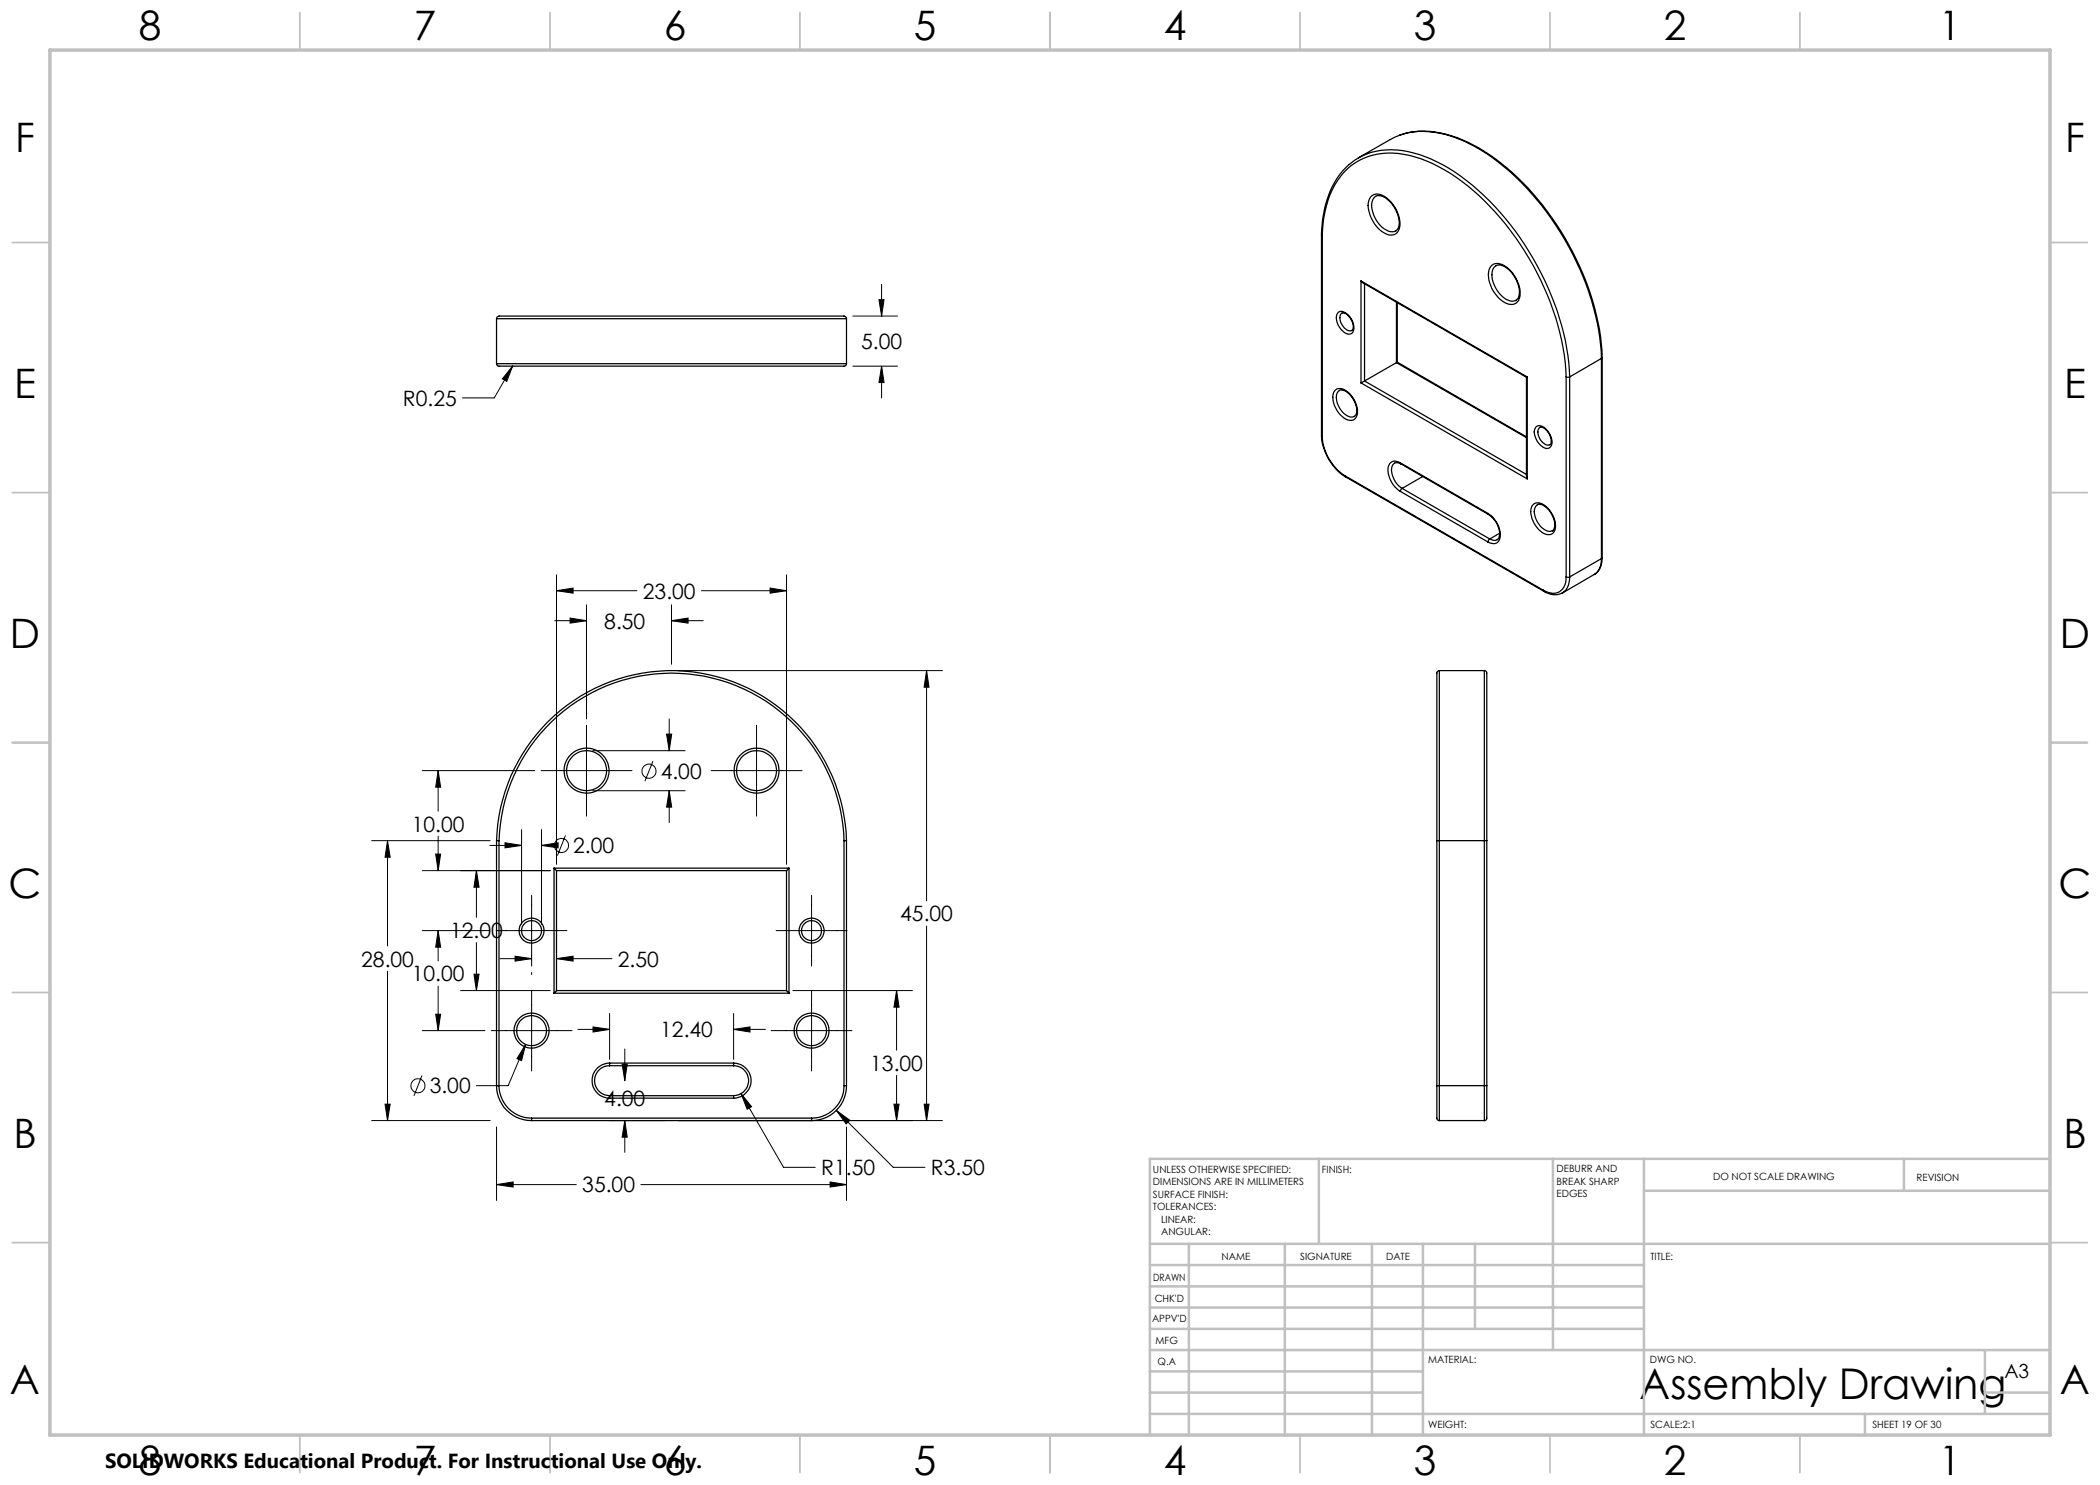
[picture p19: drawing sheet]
<svg xmlns="http://www.w3.org/2000/svg" width="420mm" height="297mm" viewBox="0 0 420 297" stroke-linecap="round" stroke-linejoin="round" font-family="sans-serif">
<defs><g id="words">
<text font-size="8.5" x="327.9" y="279.7">Assembly Drawing</text>
<g font-size="8.1">
<text x="27.7" y="8">8</text>
<text x="82.7" y="8">7</text>
<text x="132.7" y="8">6</text>
<text x="182.7" y="8">5</text>
<text x="232.7" y="8">4</text>
<text x="282.7" y="8">3</text>
<text x="332.7" y="8">2</text>
<text x="387.7" y="8">1</text>
<text x="3" y="30.4">F</text>
<text x="413" y="30.4">F</text>
<text x="2.8" y="79.6">E</text>
<text x="412.8" y="79.6">E</text>
<text x="2" y="129.6">D</text>
<text x="412" y="129.6">D</text>
<text x="1.7" y="179.6">C</text>
<text x="411.7" y="179.6">C</text>
<text x="2.7" y="229.6">B</text>
<text x="412.7" y="229.6">B</text>
<text x="2" y="278.9">A</text>
<text x="412" y="278.9">A</text>
<text x="27.7" y="295">8</text>
<text x="82.7" y="295">7</text>
<text x="132.7" y="295">6</text>
<text x="182.7" y="295">5</text>
<text x="232.7" y="295">4</text>
<text x="282.7" y="295">3</text>
<text x="332.7" y="295">2</text>
<text x="387.7" y="295">1</text>
</g>
<g font-size="4.2">
<text x="172.2" y="69.8">5.00</text>
<text x="80.6" y="81.1">R0.25</text>
<text x="128.6" y="119.7">23.00</text>
<text x="120.9" y="125.7">8.50</text>
<text x="132.1" y="155.8">4.00</text>
<text x="82.4" y="166.3">10.00</text>
<text x="114.6" y="170.6">2.00</text>
<text x="180.1" y="184.3">45.00</text>
<text x="90" y="187.6">12.00</text>
<text x="72.3" y="193.3">28.00</text>
<text x="82.4" y="196.3">10.00</text>
<text x="123.6" y="193.3">2.50</text>
<text x="132.1" y="207.5">12.40</text>
<text x="174.1" y="214.1">13.00</text>
<text x="85.9" y="218.7">3.00</text>
<text x="120.9" y="221.3">4.00</text>
<text x="116.5" y="238.5">35.00</text>
<text x="164.3" y="235">R1.50</text>
<text x="186.2" y="235">R3.50</text>
</g>
<text font-size="4.1" x="21" y="293.7">SOLIDWORKS Educational Product. For Instructional Use Only.</text>
<text font-size="3.9" x="400.9" y="275.5">A3</text>
<g font-size="2">
<text x="230.6" y="234.6">UNLESS OTHERWISE SPECIFIED:</text>
<text x="230.6" y="237.1">DIMENSIONS ARE IN MILLIMETERS</text>
<text x="230.6" y="239.6">SURFACE FINISH:</text>
<text x="264.4" y="234.6">FINISH:</text>
<text x="311.3" y="234.5">DEBURR AND</text>
<text x="311.3" y="237">BREAK SHARP</text>
<text x="311.3" y="239.5">EDGES</text>
<text x="342.6" y="236">DO NOT SCALE DRAWING</text>
<text x="383.3" y="236.2">REVISION</text>
<text x="230.6" y="242.1">TOLERANCES:</text>
<text x="232.2" y="244.6">LINEAR:</text>
<text x="232.2" y="247.1">ANGULAR:</text>
<text x="244.3" y="252">NAME</text>
<text x="260" y="251.9">SIGNATURE</text>
<text x="277.2" y="251.9">DATE</text>
<text x="330.1" y="251.9">TITLE:</text>
<text x="230.6" y="256.1">DRAWN</text>
<text x="230.9" y="260.3">CHK'D</text>
<text x="230.4" y="264.4">APPV'D</text>
<text x="231.1" y="268.8">MFG</text>
<text x="231.5" y="273">Q.A</text>
<text x="285.6" y="272.5">MATERIAL:</text>
<text x="330" y="272.5">DWG NO.</text>
<text x="285.6" y="285.5">WEIGHT:</text>
<text x="330.1" y="285.6">SCALE:2:1</text>
<text x="374.5" y="285.6">SHEET 19 OF 30</text>
</g>
</g></defs>
<g fill="none" stroke="#000" stroke-width=".25">
<path d="M269.8 32.9a17.5 17.5 0 0 0-5.4 12.3l-.1 1.8M269.8 32.9a13.2 13.2 0 0 1 11.9-2.6 30.8 30.8 0 0 1 13.9 7.7 57 57 0 0 1 18.2 34.6l.1 2.8M271.7 31.6l6.4-3.7a13.5 13.5 0 0 1 9.9-1.2 32.1 32.1 0 0 1 15.1 8.6 56.7 56.7 0 0 1 17 33.6l.2 2.8M274.3 39.2a2.56 2.56 0 0 1 3.4 .8 6.3 6.3 0 0 1 2.1 5.9 1.99 1.99 0 0 1-3.3 .5 6.7 6.7 0 0 1-2.7-6.2zM275 39.3a2.26 2.26 0 0 1 2.8 .9 5.7 5.7 0 0 1 1.8 5.4 1.55 1.55 0 0 1-2.4 .4 5.9 5.9 0 0 1-2.7-5.8zM280 27a16.8 16.8 0 0 1 12.5 1 43.9 43.9 0 0 1 17.9 15.6 54.2 54.2 0 0 1 10 26.4v1.5M264.3 47l.1 .2M264.3 47v40M264.4 47.2a18.7 18.7 0 0 1 5.1-13.4 13.6 13.6 0 0 1 13.5-2.4 36.3 36.3 0 0 1 16.1 11.1 56.1 56.1 0 0 1 14 30.1l.1 2.8M264.4 47.2v40M272.2 56.2l.4 .3 32.7 19M272.2 56.2l33.2 19.2"/>
<path d="M272.2 56.2v20.4M272.9 56.8v19.4M298.3 53.1a2.34 2.34 0 0 1 3.1 .4 7 7 0 0 1 2.6 5.8 1.88 1.88 0 0 1-3 1.2 6.6 6.6 0 0 1-3.2-6.5zM298.8 53.4a1.6 1.6 0 0 1 2.4 .1 6 6 0 0 1 2.5 6 1.39 1.39 0 0 1-2.1 .5 5.9 5.9 0 0 1-3.1-5.9zM99.3 63.7a.95 .95 0 0 1 1.3-.5h67.4a.93 .93 0 0 1 1.3 .5M99.3 63.7h70M99.3 72.7h70M99.3 72.7a.97 .97 0 0 0 1.3 .5h67.7a.75 .75 0 0 0 1-.5M99.3 63.7v9M169.3 63.7v9M267 78.1a1.88 1.88 0 0 1 2.6 .3 5.2 5.2 0 0 1 1.8 4.7 1.4 1.4 0 0 1-2.2 .8 4.9 4.9 0 0 1-2.4-5.6zM267.7 62.4a1.91 1.91 0 0 1 2.3 1 2.44 2.44 0 0 1 .3 3.3 2.1 2.1 0 0 1-2.4-1.2 2.59 2.59 0 0 1-.2-3.1z"/>
<path d="M267.7 78.2a1.44 1.44 0 0 1 2 .5 4.3 4.3 0 0 1 1.5 4.2 1.04 1.04 0 0 1-1.6 .3 4.4 4.4 0 0 1-2.2-4.5zM270.4 66.1a1.66 1.66 0 0 0-.2-2.2 1.89 1.89 0 0 0-1.8-1.3 1.88 1.88 0 0 0 .2 2.7l.9 .7 .5 .2 .4-.1M272.2 76.6l33.2 19.2M272.9 76.2l-.7 .4M272.9 76.2l32.4 18.7M279.3 72.5l-6.4 3.7M279.3 72.5l26 15M279.3 60.4v12.1M279.4 72.4l-.1 .1M279.4 72.4l25.9 15M279.4 60.5v11.9M305.3 75.5v19.8l.1 .5"/>
<path d="M305.4 75.4l-.1 .1M305.4 75.4v20.4M313.2 75.4h.7M313.2 75.4v40M313.9 75.4v40M320.3 71.7l-6.4 3.7M320.3 71.7v40M320.4 71.5l-.1 .2M320.4 71.5v40M264.3 87a10.5 10.5 0 0 0 4.8 8.4M264.3 87l.1 .2M264.4 87.2a10.1 10.1 0 0 0 4.6 8"/>
<path d="M269 95.2l.1 .2M269 95.2l39.6 22.8M269.1 95.4l39.7 22.8M270.9 83.3h.1M280.1 92.6a1.54 1.54 0 0 0-1.9-.1 1.54 1.54 0 0 0-.6 1.7 5.4 5.4 0 0 0 2.5 4.1M280.1 92.6l.1 .2M280.1 92.6l17.5 10.1M280.1 98.3l17.5 10.1M280.2 92.8a1.14 1.14 0 0 0-1.3-.2 1.14 1.14 0 0 0-.6 1.2 4.7 4.7 0 0 0 2.1 3.9M280.2 92.8l17.5 10.1M280.4 97.7l-.3 .6M280.4 97.7l17.6 10.1"/>
<path d="M284.5 95.3l-4.1 2.4M307.1 85.5a1.45 1.45 0 0 1 2.2 .4 2.88 2.88 0 0 1 .8 3.5l-.3 .2a2.14 2.14 0 0 1-2.3-1.2 2.72 2.72 0 0 1-.4-2.9zM307.8 85.6a1.1 1.1 0 0 1 1.6 .5 2.62 2.62 0 0 1 .7 2.8h-.1a1.66 1.66 0 0 1-2-1.1l-.4-1.1v-.6zM297.6 102.7a5 5 0 0 1 2.3 5.2 1.44 1.44 0 0 1-2.3 .5M297.6 102.7l.1 .2M297.7 102.9a4.5 4.5 0 0 1 2.1 4.6 1.17 1.17 0 0 1-1.8 .3M298 107.8l-.4 .6M299.9 106.6l-1.9 1.2M306.6 101a1.84 1.84 0 0 1 2.6 .3 4.7 4.7 0 0 1 1.7 5 1.62 1.62 0 0 1-2.5 .2 5.2 5.2 0 0 1-2.1-5zM307.3 101.1a1.44 1.44 0 0 1 2 .5 4.3 4.3 0 0 1 1.5 4.2 1.08 1.08 0 0 1-1.6 .3 4.3 4.3 0 0 1-2.2-4.5zM308.6 118l.2 .2M308.8 118.2a3.7 3.7 0 0 0 3.7 .4"/>
<path d="M310.5 106.1h.1M313.2 115.4a2.72 2.72 0 0 1-3 3.2l-1.6-.6M313.2 115.4h.7M313.9 115.4v.6a3.3 3.3 0 0 1-1.4 2.6M320.3 111.7a3.4 3.4 0 0 1-1.5 3.2l-6.3 3.7M320.3 111.7l-6.4 3.7M320.4 111.5a3.7 3.7 0 0 1-1.5 3.4M320.4 111.5l-.1 .2M287.9 134.1l-.4 .2-.1 .2v33.6M287.9 134.1v34M287.9 134.1h9M296.9 134.1l.3 .2 .2 .2v33.6"/>
<path d="M296.9 134.1v34M99.3 168.1h.5M99.3 168.1a35 35 0 0 1 35-34 35 35 0 0 1 35 34M99.3 168.1v49M99.8 168.1a34.5 34.5 0 0 1 34.5-33.5 34.5 34.5 0 0 1 34.5 33.5M99.8 168.1v49M110.8 173.6l.5 .5M110.8 173.6h47M110.8 173.6v25M111.3 174.1v24M111.3 174.1h46M157.3 174.1v24"/>
<path d="M157.8 173.6l-.5 .5M157.8 173.6v25M168.8 168.1h.5M168.8 168.1v49M169.3 168.1v49M287.4 168.1h.5M287.4 168.1v49M287.9 168.1v49M287.9 168.1h9M296.9 168.1h.5M296.9 168.1v49M297.4 168.1v49"/>
<path d="M110.8 198.6h47M111.3 198.1l-.5 .5M111.3 198.1h46M157.3 198.1l.5 .5M99.3 217.1a7 7 0 0 0 7 7M99.3 217.1h.5M99.8 217.1a6.5 6.5 0 0 0 6.5 6.5M121.9 212.6a3.5 3.5 0 0 0-3.5 3.5 3.5 3.5 0 0 0 3.5 3.5M121.9 213.1a3 3 0 0 0-3 3 3 3 0 0 0 3 3M121.9 219.1v.5M121.9 212.6v.5M121.9 212.6h24.8"/>
<path d="M121.9 219.6h24.8M121.9 219.1h24.8M121.9 213.1h24.8M146.7 212.6a3.5 3.5 0 0 1 3.5 3.5 3.5 3.5 0 0 1-3.5 3.5M146.7 219.1v.5M146.7 213.1a3 3 0 0 1 3 3 3 3 0 0 1-3 3M146.7 212.6v.5M168.8 217.1a6.5 6.5 0 0 1-6.5 6.5M168.8 217.1h.5M169.3 217.1a7 7 0 0 1-7 7M287.4 217.1h.5M287.4 217.1v6.6l.2 .3 .3 .1"/>
<path d="M287.9 217.1v7M287.9 217.1h9M296.9 217.1v7M296.9 217.1h.5M297.4 217.1v6.6l-.3 .3-.2 .1M106.3 223.6v.5M106.3 223.6h56M106.3 224.1h56M162.3 223.6v.5M287.9 224.1h9"/>
<circle cx="117.3" cy="154.1" r="4"/>
<circle cx="117.3" cy="154.1" r="4.5"/>
<circle cx="151.3" cy="154.1" r="4"/>
<circle cx="151.3" cy="154.1" r="4.5"/>
<circle cx="106.3" cy="186.1" r="2.49"/>
<circle cx="106.3" cy="186.1" r="2"/>
<circle cx="162.3" cy="186.1" r="2.5"/>
<circle cx="162.3" cy="186.1" r="2.01"/>
<circle cx="106.3" cy="206.1" r="3.5"/>
<circle cx="106.3" cy="206.1" r="2.99"/>
<circle cx="162.3" cy="206.1" r="3"/>
<circle cx="162.3" cy="206.1" r="3.5"/>
</g>
<g fill="none" stroke="#000" stroke-width=".2">
<path d="M175.8 59.9h1l-.5 3.3zM176.3 56.9v6.3M102.6 73.2l-1.2 3.1-.9-.5zM102.6 73.2l-3.8 6.4h-6.3M170.6 63.2h8.9M170.6 73.2h8.9M176.3 73.2l.5 3.3h-1zM176.3 73.2v6.4M111.3 118.1l3.3-.5v1zM111.3 115v57.9M111.3 118.1h16.1M140.3 118.1h17"/>
<path d="M154 117.6l3.3 .5-3.3 .5zM157.3 115v57.9M110.9 124.1h6.4M114 123.6l3.3 .5-3.3 .5zM117.3 121v22.8M134.3 124.1l3.3-.5v1zM134.3 121v11.9M134.3 124.1h6.4M135.6 134.1h52.9M185.3 134.1l.5 3.3h-1zM185.3 134.1v46.1M84.5 154.1h22.5"/>
<path d="M87.6 154.1l.5 3.3h-1zM87.6 154.1v8.1M108.2 154.1h18.2M117.3 145.1v18.1M118.6 158.1h18.4M118.6 150.1h18.4M130.6 152.2l-1.6 4M133.3 146.8h1l-.5 3.3zM133.8 158.1l.5 3.3h-1zM133.8 143.8v6.3M133.8 158.1v6.4M142.2 154.1h18.2"/>
<path d="M151.3 145.1v18.1M74.3 168.1h23.7M77.5 168.1l.5 3.3h-1zM77.5 168.1v21.1M84.5 174.1h25.5M87.1 170.8h1l-.5 3.3zM87.6 167.2v6.9M95.3 174.1l.5 3.3h-1zM95.3 174.1v9.4M98 169.1h6.3M101 168.6l3.3 .5-3.3 .5zM104.3 165.9v19"/>
<path d="M106.3 179.1v14.1M108.3 169.1l3.3-.5v1zM108.3 165.9v19M108.3 169.1h.4M113.1 167.1l-1.6 4M162.3 179.1v14.1M77.5 194.2v29.9M84.5 186.1h13.5M87.6 186.1l.5 3.3h-1zM87.6 186.1v6.1M87.6 197.2v8.9M92.1 198.1h17.9"/>
<path d="M94.8 194.8h1l-.5 3.3zM95.3 188.5v9.6M99.2 186.1h14.2M100 191.7h6.3M103 191.2l3.3 .5-3.3 .5zM106.3 194.5v.4M106.3 198v16.2M111.3 191.7l3.3-.5v1zM111.3 191.7h11.1M155.2 186.1h14.2M158.6 198.1h23.9M162.3 198v16.2"/>
<path d="M179.3 198.1l.5 3.3h-1zM179.3 198.1v11.9M185.3 185.2v38.9M84.4 215.1l-1.6 4.1M84.5 206.1h12.5M87.1 202.8h1l-.5 3.3zM98.2 206.1h16.2M105.1 208.9l-.8 3.2-.9-.4zM105.1 208.9l-3.5 8.2h-6.3M115.6 205.9h6.3M118.6 205.4l3.3 .5-3.3 .5zM121.9 202.7v9.2"/>
<path d="M124.4 212.8h1l-.4 3.3zM125 209.8v6.3M146.7 205.9l3.3-.5v1zM146.7 202.7v9.2M146.7 205.9h6.4M148.2 218.7l2.1 2.6-.9 .6zM148.2 218.7l8.5 14.8h6.4M154.2 206.1h16.2M179.3 215.1v9M74.3 224.1h23.7M77 220.8h1l-.5 3.3zM99.3 236.9l3.3-.5v1z"/>
<path d="M99.3 225.4v14.7M99.3 236.9h16M121.8 224.1h11.2M125 224.1l.4 3.3h-1zM125 224.1v6.4M128.2 236.9h41.1M135.6 224.1h52.9M166 236.4l3.3 .5-3.3 .5zM167.3 222.1l2.7 1.9-.8 .8zM167.3 222.1l11.3 11.4h6.4M169.3 225.4v14.7M178.8 220.8h1l-.5 3.3z"/>
<path d="M184.8 220.8h1l-.5 3.3z"/>
<circle cx="129.8" cy="154.2" r="1.4"/>
<circle cx="112.3" cy="169.1" r="1.41"/>
<circle cx="83.6" cy="217.2" r="1.41"/>
</g>
<g fill="none" stroke="#c0c0c0" stroke-width=".35">
<path d="M60 2.5v7.5M110 2.5v7.5M160 2.5v7.5M210 2.5v7.5M260 2.5v7.5M310 2.5v7.5M360 2.5v7.5M2.5 48.5h7.5M410 48.5h7.5M2.5 98.5h7.5M410 98.5h7.5M2.5 148.5h7.5"/>
<path d="M410 148.5h7.5M2.5 198.5h7.5M410 198.5h7.5M2.5 248.5h7.5M410 248.5h7.5M60 287v7.5M110 287v7.5M160 287v7.5M210 287v7.5M260 287v7.5M310 287v7.5M360 287v7.5"/>
</g>
<g fill="none" stroke="#c0c0c0" stroke-width=".5">
<path d="M263.8 231.8v17M310.6 231.8v38.2M328.8 231.8v55.2M328.8 238.2h81.2M380.8 231.8v6.4M410 231.8h-180v55.2M230 248.8h180M230 257.3h98.8M230 253h98.8M237.8 248.8v38.2M257 248.8v38.2M274.4 248.8v38.2"/>
<path d="M284.6 248.8v38.2M295 248.8v17M230 265.8h98.8M230 261.5h98.8M230 278.5h54.6M230 274.3h54.6M230 270h180M397 278.5h13M397 270v12.8M230 282.8h180M373 282.8v4.2"/>
</g>
<path d="M10 10h400v277h-400z" fill="none" stroke="#c0c0c0" stroke-width=".7"/>
<path d="M111.3 118.1l3.3-.5v1zM154 117.6l3.3 .5-3.3 .5zM94.8 194.8h1l-.5 3.3zM95.3 174.1l.5 3.3h-1zM184.8 220.8h1l-.5 3.3zM185.3 134.1l.5 3.3h-1zM178.8 220.8h1l-.5 3.3zM179.3 198.1l.5 3.3h-1zM101 168.6l3.3 .5-3.3 .5zM108.3 169.1l3.3-.5v1zM103 191.2l3.3 .5-3.3 .5zM111.3 191.7l3.3-.5v1zM87.1 202.8h1l-.5 3.3zM87.6 186.1l.5 3.3h-1zM105.1 208.9l-1.7 2.8 .9 .4zM118.6 205.4l3.3 .5-3.3 .5zM146.7 205.9l3.3-.5v1zM125 224.1l.4 3.3h-1zM124.4 212.8h1l-.4 3.3zM148.2 218.7l1.2 3.2 .9-.6zM133.8 158.1l.5 3.3h-1zM133.3 146.8h1l-.5 3.3zM87.1 170.8h1l-.5 3.3zM87.6 154.1l.5 3.3h-1zM114 123.6l3.3 .5-3.3 .5zM134.3 124.1l3.3-.5v1zM77.5 168.1l.5 3.3h-1zM77 220.8h1l-.5 3.3zM99.3 236.9l3.3-.5v1zM166 236.4l3.3 .5-3.3 .5zM167.3 222.1l1.9 2.7 .8-.8zM175.8 59.9h1l-.5 3.3zM176.3 73.2l.5 3.3h-1zM102.6 73.2l-2.1 2.6 .9 .5z" fill="#000"/>
<use href="#words"/>
</svg>
